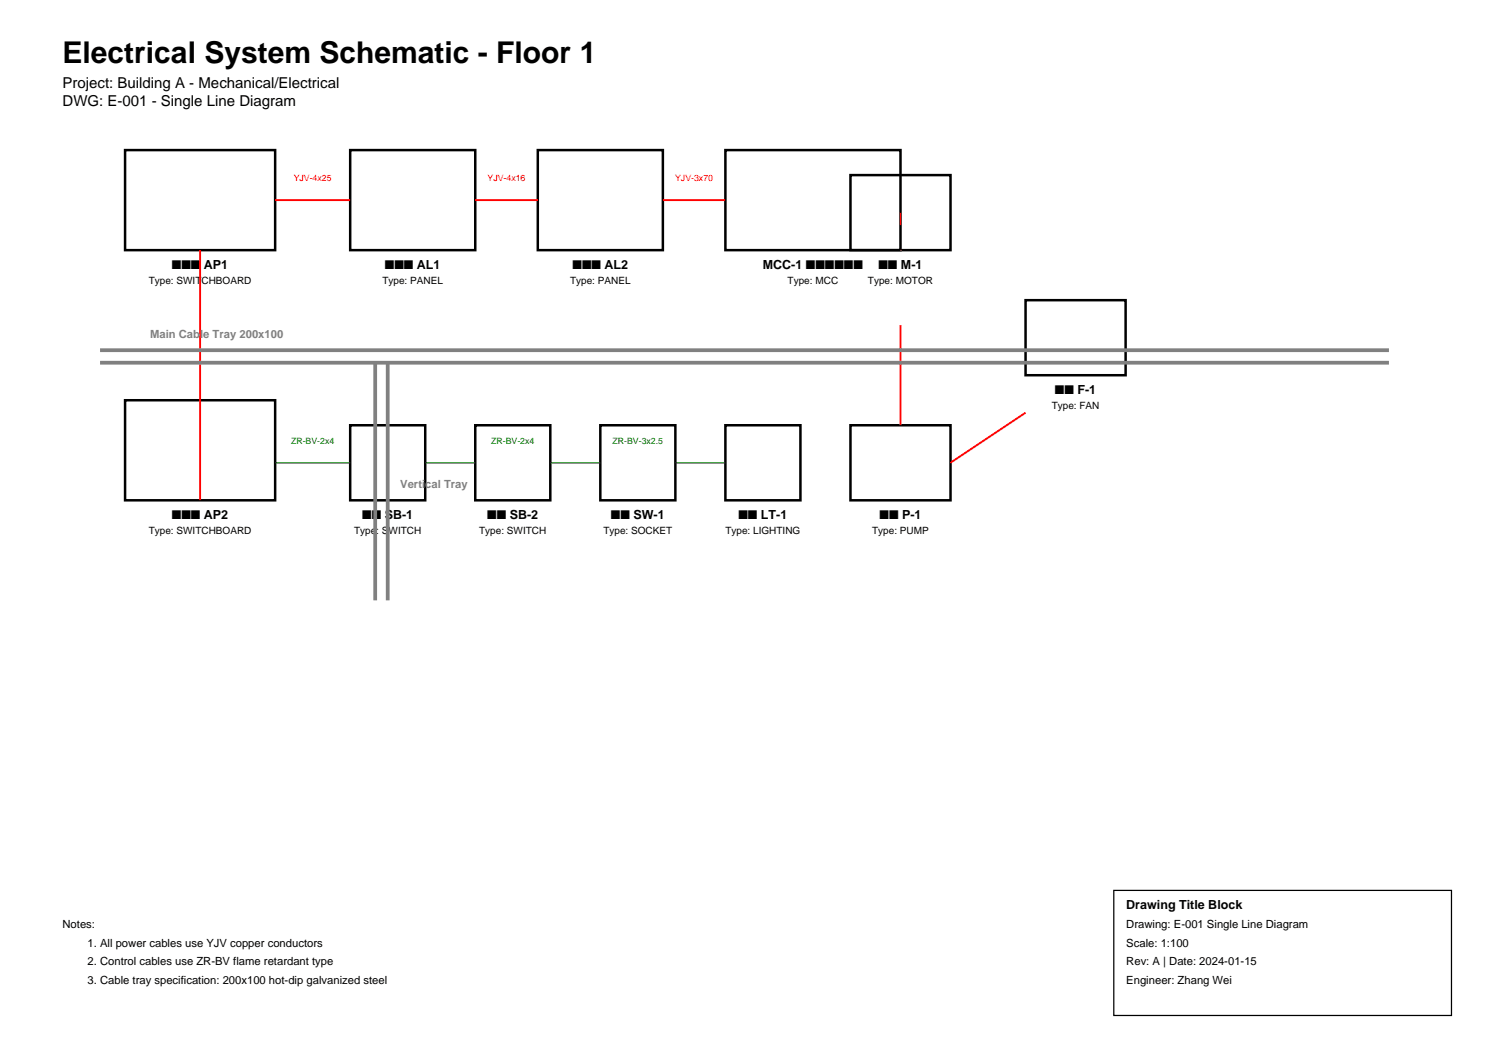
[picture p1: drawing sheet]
<svg xmlns="http://www.w3.org/2000/svg" width="420mm" height="297mm" viewBox="0 0 420 297" stroke-linecap="round" stroke-linejoin="round" font-family="sans-serif">
<defs><g id="words">
<text font-size="8.5" x="17.6" y="17.6">Electrical System Schematic - Floor 1</text>
<g font-size="4.2">
<text x="17.6" y="24.7">Project: Building A - Mechanical/Electrical</text>
<text x="17.6" y="30">DWG: E-001 - Single Line Diagram</text>
</g>
<g font-size="3.5">
<text x="48.5" y="75.8">■■■</text>
<text x="57.5" y="75.8">AP1</text>
<text x="108.6" y="75.8">■■■ AL1</text>
<text x="161.5" y="75.8">■■■ AL2</text>
<text x="215.2" y="75.8">MCC-1 ■■■■■■</text>
<text x="247.8" y="75.8">■■ M-1</text>
<text x="297.6" y="111.1">■■ F-1</text>
<text x="48.5" y="146.4">■■■ AP2</text>
<text x="102.2" y="146.4">■■ SB-1</text>
<text x="137.4" y="146.4">■■ SB-2</text>
<text x="172.3" y="146.4">■■ SW-1</text>
<text x="208.3" y="146.4">■■ LT-1</text>
<text x="248.1" y="146.4">■■ P-1</text>
<text x="317.7" y="256.4">Drawing Title Block</text>
</g>
<g font-size="3.2" fill="#808080">
<text x="42.3" y="95.2">Main Cable Tray 200x100</text>
<text x="112.9" y="137.6">Vertical Tray</text>
</g>
<g font-size="3.2">
<text x="17.6" y="261.7">Notes:</text>
<text x="317.7" y="261.7">Drawing: E-001 Single Line Diagram</text>
<text x="24.7" y="267">1. All power cables use YJV copper conductors</text>
<text x="317.7" y="267">Scale: 1:100</text>
<text x="24.7" y="272.3">2. Control cables use ZR-BV flame retardant type</text>
<text x="317.7" y="272.3">Rev: A | Date: 2024-01-15</text>
<text x="24.7" y="277.6">3. Cable tray specification: 200x100 hot-dip galvanized steel</text>
<text x="317.7" y="277.6">Engineer: Zhang Wei</text>
</g>
<g font-size="2.8">
<text x="41.9" y="80.1">Type: SWITCHBOARD</text>
<text x="107.9" y="80.1">Type: PANEL</text>
<text x="160.8" y="80.1">Type: PANEL</text>
<text x="222.2" y="80.1">Type: MCC</text>
<text x="244.8" y="80.1">Type: MOTOR</text>
<text x="296.6" y="115.4">Type: FAN</text>
<text x="41.9" y="150.6">Type: SWITCHBOARD</text>
<text x="99.9" y="150.6">Type: SWITCH</text>
<text x="135.2" y="150.6">Type: SWITCH</text>
<text x="170.2" y="150.6">Type: SOCKET</text>
<text x="204.6" y="150.6">Type: LIGHTING</text>
<text x="246" y="150.6">Type: PUMP</text>
</g>
<g font-size="2.5" fill="#f00">
<text x="82.8" y="51.2">YJV-4x25</text>
<text x="137.5" y="51.2">YJV-4x16</text>
<text x="190.4" y="51.2">YJV-3x70</text>
</g>
<g font-size="2.5" fill="#008000">
<text x="82.1" y="125.2">ZR-BV-2x4</text>
<text x="138.5" y="125.2">ZR-BV-2x4</text>
<text x="172.8" y="125.2">ZR-BV-3x2.5</text>
</g>
</g></defs>
<path d="M35.3 42.3h42.3v28.3h-42.3zM98.8 42.3h35.3v28.3h-35.3zM151.7 42.3h35.3v28.3h-35.3zM204.6 42.3h49.4v28.3h-49.4zM239.9 49.4h28.2v21.2h-28.2zM289.3 84.7h28.2v21.1h-28.2zM35.3 112.9h42.3v28.2h-42.3zM98.8 119.9h21.1v21.2h-21.1zM134.1 119.9h21.1v21.2h-21.1zM169.3 119.9h21.2v21.2h-21.2zM204.6 119.9h21.2v21.2h-21.2zM239.9 119.9h28.2v21.2h-28.2z" fill="none" stroke="#000" stroke-width=".71" stroke-linecap="butt"/>
<path d="M77.6 56.4h21.2M134.1 56.4h17.6M187 56.4h17.6M254 60v3.5M56.4 70.6v70.5M254 91.7v28.2M289.3 116.4l-21.2 14.1" fill="none" stroke="#f00" stroke-width=".53"/>
<path d="M77.6 130.5h21.2M119.9 130.5h14.2M155.2 130.5h14.1M190.5 130.5h14.1" fill="none" stroke="#008000" stroke-width=".42"/>
<path d="M28.2 98.8h363.6M28.2 102.3h363.6M105.8 102.3v67M109.4 102.3v67" fill="none" stroke="#808080" stroke-width="1.1" stroke-linecap="butt"/>
<path d="M314.2 251.1h95.2v35.3h-95.2z" fill="none" stroke="#000" stroke-width=".35"/>
<use href="#words"/>
</svg>
